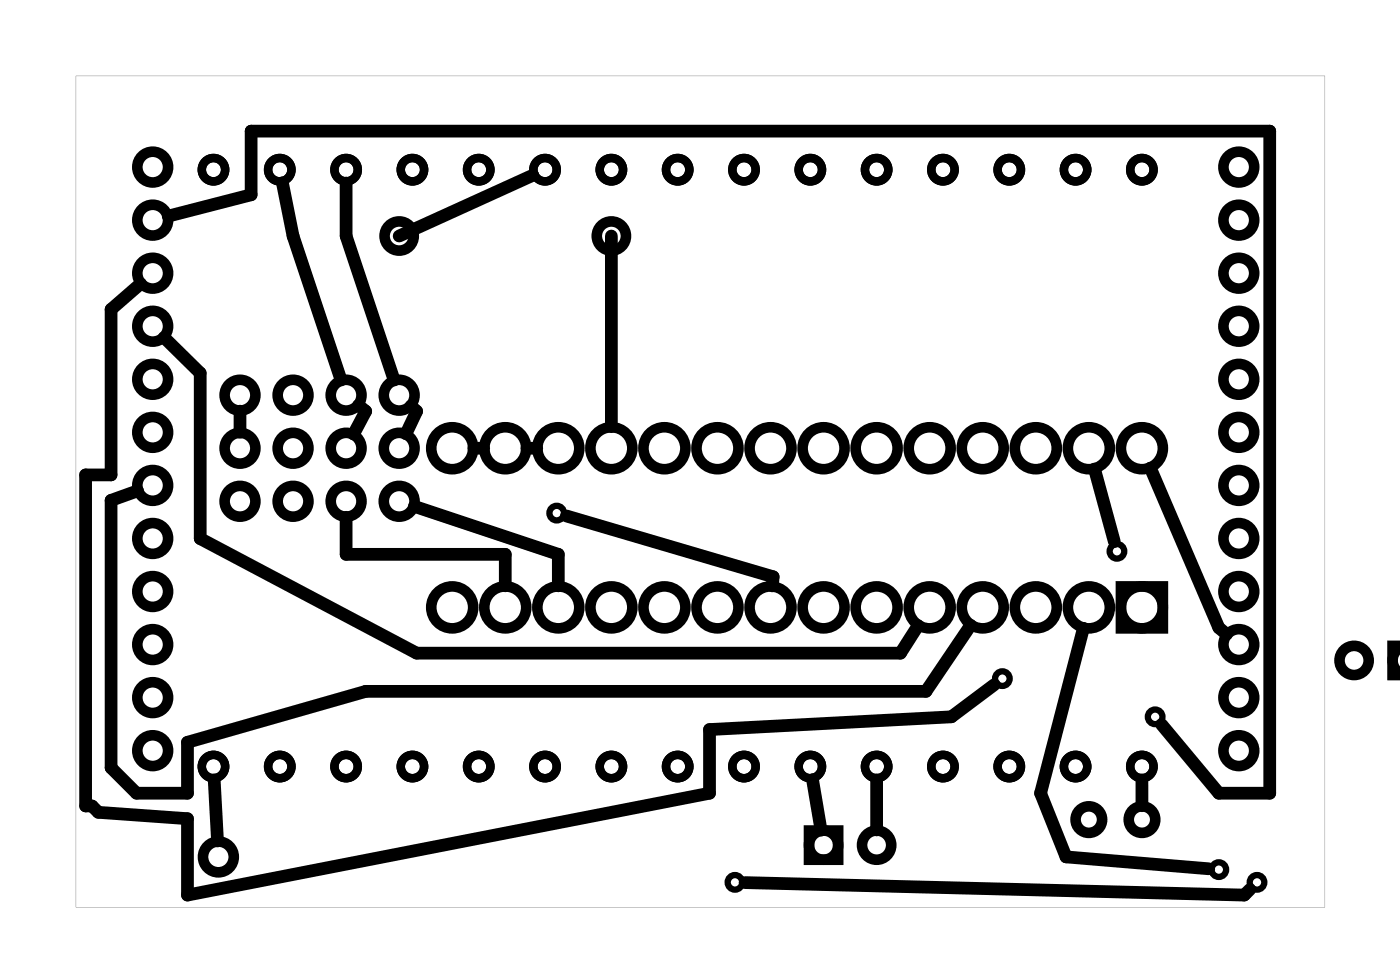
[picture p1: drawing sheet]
<svg xmlns="http://www.w3.org/2000/svg" width="67mm" height="47mm" viewBox="0 0 67 47" stroke-linecap="round" stroke-linejoin="round" font-family="sans-serif">
<path d="M3.6 3.6v39.8h59.8v-39.8zM3.6 3.6h59.8v39.8h-59.8z" fill="#000"/>
<g fill="none" stroke="#000" stroke-width=".51">
<path d="M38.7 39.8h1.4v1.4h-1.4zM53.7 28.1h2v2h-2zM67.1 30.9h-.4v1.4h.4M67.1 31a.69 .69 0 0 0-.4 .6 .69 .69 0 0 0 .4 .6"/>
<circle cx="7.3" cy="18.2" r=".74"/>
<circle cx="7.3" cy="13.1" r=".74"/>
<circle cx="7.3" cy="15.6" r=".74"/>
<circle cx="7.3" cy="8" r=".74"/>
<circle cx="7.3" cy="10.5" r=".74"/>
<circle cx="11.5" cy="18.9" r=".74"/>
<circle cx="14" cy="18.9" r=".74"/>
<circle cx="16.6" cy="18.9" r=".74"/>
<circle cx="19.1" cy="11.3" r=".7"/>
<circle cx="19.1" cy="18.9" r=".74"/>
<circle cx="29.3" cy="11.3" r=".7"/>
<circle cx="59.3" cy="18.2" r=".74"/>
<circle cx="59.3" cy="13.1" r=".74"/>
<circle cx="59.3" cy="15.6" r=".74"/>
<circle cx="59.3" cy="8" r=".74"/>
<circle cx="59.3" cy="10.5" r=".74"/>
<circle cx="7.3" cy="20.7" r=".74"/>
<circle cx="7.3" cy="23.2" r=".74"/>
<circle cx="7.3" cy="25.8" r=".74"/>
<circle cx="7.3" cy="28.3" r=".74"/>
<circle cx="7.3" cy="30.9" r=".74"/>
<circle cx="7.3" cy="33.4" r=".74"/>
<circle cx="7.3" cy="35.9" r=".74"/>
<circle cx="11.5" cy="21.5" r=".74"/>
<circle cx="11.5" cy="24" r=".74"/>
<circle cx="14" cy="21.5" r=".74"/>
<circle cx="14" cy="24" r=".74"/>
<circle cx="16.6" cy="24" r=".74"/>
<circle cx="16.6" cy="21.5" r=".74"/>
<circle cx="19.1" cy="24" r=".74"/>
<circle cx="19.1" cy="21.5" r=".74"/>
<circle cx="21.7" cy="29.1" r="1"/>
<circle cx="21.7" cy="21.5" r="1"/>
<circle cx="24.2" cy="29.1" r="1"/>
<circle cx="24.2" cy="21.5" r="1"/>
<circle cx="26.7" cy="29.1" r="1"/>
<circle cx="26.7" cy="21.5" r="1"/>
<circle cx="29.3" cy="29.1" r="1"/>
<circle cx="29.3" cy="21.5" r="1"/>
<circle cx="31.8" cy="29.1" r="1"/>
<circle cx="31.8" cy="21.5" r="1"/>
<circle cx="34.4" cy="29.1" r="1"/>
<circle cx="34.4" cy="21.5" r="1"/>
<circle cx="36.9" cy="29.1" r="1"/>
<circle cx="36.9" cy="21.5" r="1"/>
<circle cx="39.4" cy="29.1" r="1"/>
<circle cx="39.4" cy="21.5" r="1"/>
<circle cx="42" cy="29.1" r="1"/>
<circle cx="42" cy="21.5" r="1"/>
<circle cx="44.5" cy="29.1" r="1"/>
<circle cx="44.5" cy="21.5" r="1"/>
<circle cx="47.1" cy="29.1" r="1"/>
<circle cx="47.1" cy="21.5" r="1"/>
<circle cx="49.6" cy="29.1" r="1"/>
<circle cx="49.6" cy="21.5" r="1"/>
<circle cx="52.1" cy="29.1" r="1"/>
<circle cx="52.1" cy="21.5" r="1"/>
<circle cx="52.1" cy="39.2" r=".64"/>
<circle cx="54.7" cy="29.1" r="1"/>
<circle cx="54.7" cy="21.5" r="1"/>
<circle cx="54.7" cy="39.2" r=".64"/>
<circle cx="59.3" cy="20.7" r=".74"/>
<circle cx="59.3" cy="23.2" r=".74"/>
<circle cx="59.3" cy="25.8" r=".74"/>
<circle cx="59.3" cy="28.3" r=".74"/>
<circle cx="59.3" cy="33.4" r=".74"/>
<circle cx="59.3" cy="35.9" r=".74"/>
<circle cx="59.3" cy="30.9" r=".74"/>
<circle cx="64.8" cy="31.6" r=".7"/>
<circle cx="10.5" cy="41" r=".74"/>
<circle cx="39.4" cy="40.5" r=".7"/>
<circle cx="42" cy="40.5" r=".7"/>
</g>
<g fill="none" stroke="#000" stroke-width=".41">
<circle cx="10.2" cy="8.1" r=".56"/>
<circle cx="13.4" cy="8.1" r=".56"/>
<circle cx="16.6" cy="8.1" r=".56"/>
<circle cx="19.7" cy="8.1" r=".56"/>
<circle cx="22.9" cy="8.1" r=".56"/>
<circle cx="26.1" cy="8.1" r=".56"/>
<circle cx="29.3" cy="8.1" r=".56"/>
<circle cx="32.4" cy="8.1" r=".56"/>
<circle cx="35.6" cy="8.1" r=".56"/>
<circle cx="38.8" cy="8.1" r=".56"/>
<circle cx="42" cy="8.1" r=".56"/>
<circle cx="45.1" cy="8.1" r=".56"/>
<circle cx="48.3" cy="8.1" r=".56"/>
<circle cx="51.5" cy="8.1" r=".56"/>
<circle cx="54.7" cy="8.1" r=".56"/>
<circle cx="10.2" cy="36.7" r=".56"/>
<circle cx="13.4" cy="36.7" r=".56"/>
<circle cx="16.6" cy="36.7" r=".56"/>
<circle cx="19.7" cy="36.7" r=".56"/>
<circle cx="22.9" cy="36.7" r=".56"/>
<circle cx="26.1" cy="36.7" r=".56"/>
<circle cx="29.3" cy="36.7" r=".56"/>
<circle cx="32.4" cy="36.7" r=".56"/>
<circle cx="35.6" cy="36.7" r=".56"/>
<circle cx="38.8" cy="36.7" r=".56"/>
<circle cx="42" cy="36.7" r=".56"/>
<circle cx="45.1" cy="36.7" r=".56"/>
<circle cx="48.3" cy="36.7" r=".56"/>
<circle cx="51.5" cy="36.7" r=".56"/>
<circle cx="54.7" cy="36.7" r=".56"/>
</g>
<g fill="none" stroke="#000" stroke-width=".3">
<circle cx="26.7" cy="24.6" r=".35"/>
<circle cx="48" cy="32.5" r=".35"/>
<circle cx="53.5" cy="26.4" r=".35"/>
<circle cx="55.3" cy="34.3" r=".35"/>
<circle cx="35.2" cy="42.2" r=".35"/>
<circle cx="58.4" cy="41.6" r=".35"/>
<circle cx="60.2" cy="42.2" r=".35"/>
</g>
<g fill="none" stroke="#000" stroke-width=".61">
<path d="M6.7 13.6l-1.4 1.2v7.9h-1.2v15.9h.3l.3 .3 4.3 .3v3.7l25-4.9v-3.1l11.6-.6 2-1.5M7.9 16.2l1.7 1.7v7.9l10.3 5.5h23.2l.9-1.3M8.1 10.3l3.9-1v-3h48.8v31.7h-2.4l-2.8-3.3M11.5 19.7v1M13.5 8.8l.5 2.5 2.3 6.9M16.6 8.8v2.5l2.3 6.9M17.2 19.4l.3 .3-.6 1.1M19.7 19.4l.2 .3-.5 1.1M25.5 8.4l-6.4 2.9M29.3 11.3v9.1M6.6 23.5l-1.3 .5v12.8l1.2 1.2h2.5v-2.5l8.5-2.4h26.8l2.2-3.2M10.3 37.3l.1 3"/>
<path d="M16.6 24.8v1.7h7.6v1.5M19.8 24.2l6.9 2.3v1.5M22.7 21.5h.5M25.2 21.5h.5M27.1 24.7l9.9 2.9v.5M38.9 37.3l.4 2.4M42 37.3v2.4M51.9 30.1l-2.1 7.9 1.2 3 6.9 .6M52.4 22.5l.9 3.4M54.7 37.3v1.3M55.1 22.4l3.3 7.7 .3 .3M35.7 42.3l23.9 .6 .2-.3"/>
</g>
</svg>
